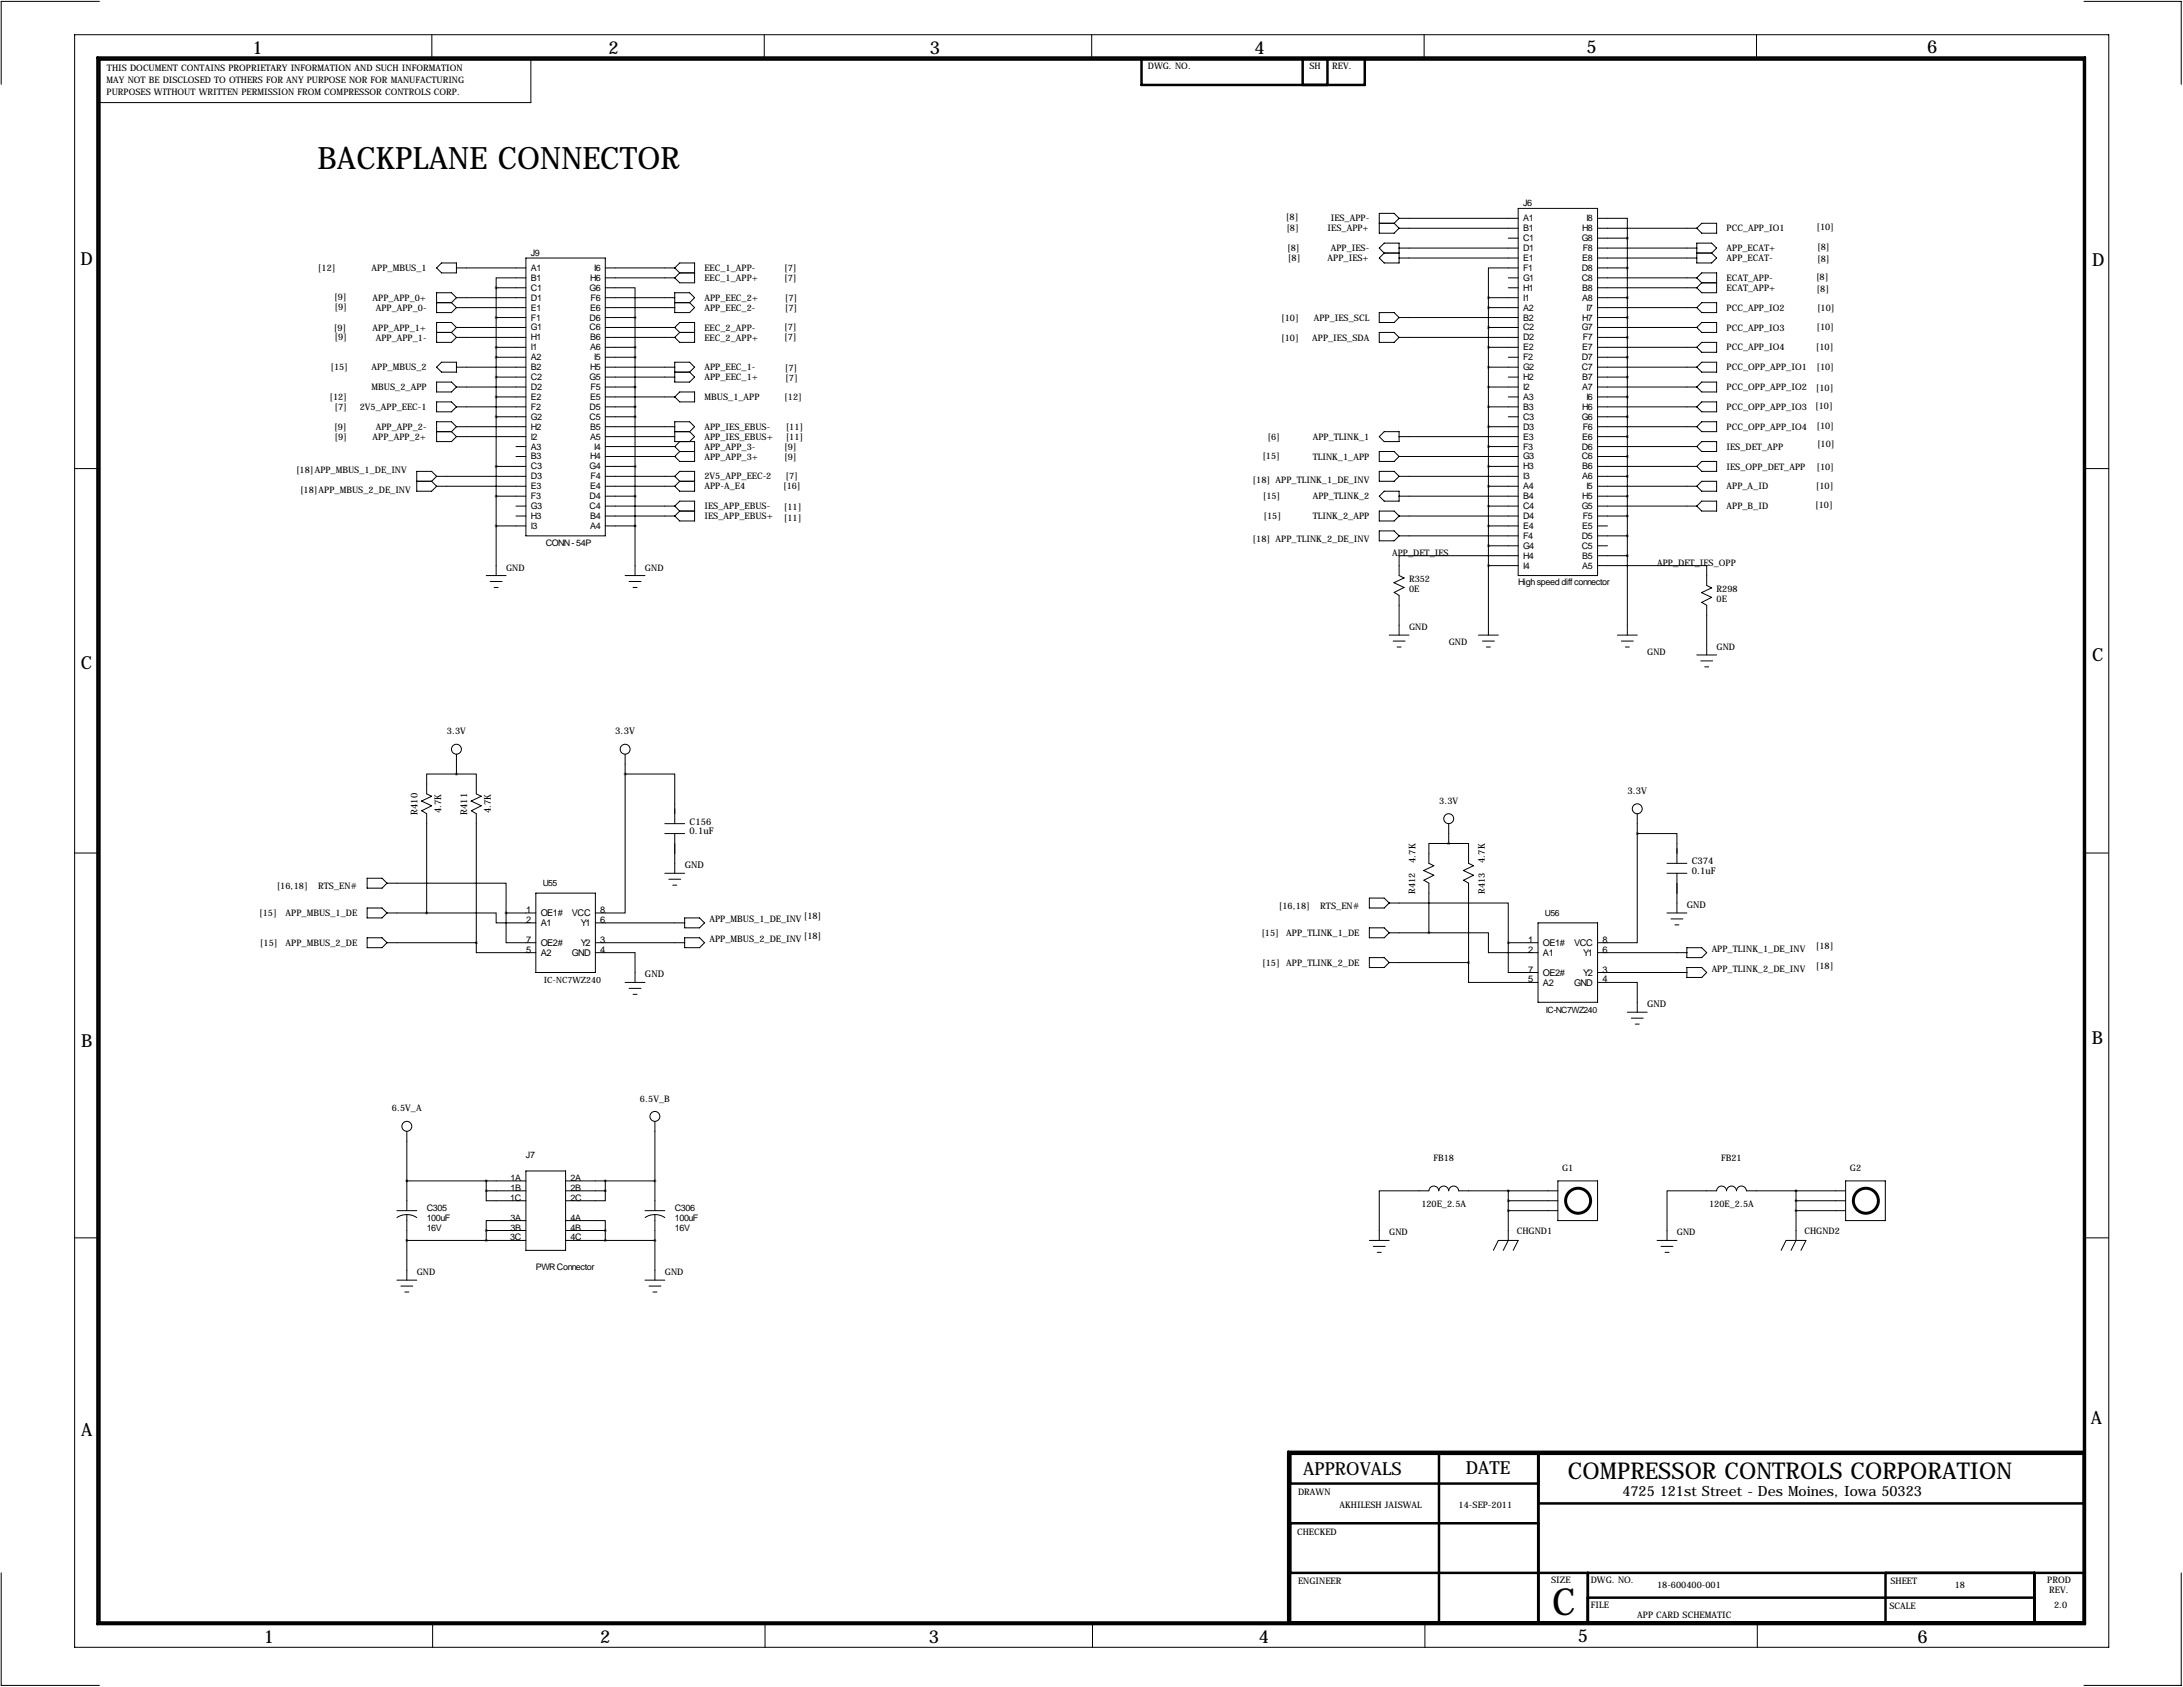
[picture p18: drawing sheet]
<svg xmlns="http://www.w3.org/2000/svg" width="559mm" height="432mm" viewBox="0 0 559 432" stroke-linecap="round" stroke-linejoin="round" font-family="sans-serif">
<defs><g id="words">
<text font-size="9.6" x="397.3" y="413.5">C</text>
<text font-size="7.9" x="81.3" y="43.2">BACKPLANE CONNECTOR</text>
<text font-size="5.9" x="401.4" y="378.6">COMPRESSOR CONTROLS CORPORATION</text>
<g font-size="4.6">
<text x="64.6" y="13.7">1</text>
<text x="155.8" y="13.7">2</text>
<text x="238" y="13.7">3</text>
<text x="321.1" y="13.7">4</text>
<text x="406.1" y="13.5">5</text>
<text x="493.3" y="13.5">6</text>
<text x="20.6" y="67.9">D</text>
<text x="535.6" y="68.1">D</text>
<text x="20.7" y="171.1">C</text>
<text x="535.5" y="169.2">C</text>
<text x="20.8" y="268.1">B</text>
<text x="535.4" y="267.2">B</text>
<text x="535.2" y="364.5">A</text>
<text x="20.8" y="367.5">A</text>
<text x="333.6" y="377.4">APPROVALS</text>
<text x="375.2" y="377.2">DATE</text>
<text x="67.5" y="420.6">1</text>
<text x="153.6" y="420.6">2</text>
<text x="237.8" y="420.6">3</text>
<text x="322.2" y="420.5">4</text>
<text x="403.9" y="420.4">5</text>
<text x="490.9" y="420.6">6</text>
</g>
<text font-size="3.6" x="415.3" y="383">4725 121st Street - Des Moines, Iowa 50323</text>
<g font-size="2.4">
<text x="157.5" y="188">3.3V</text>
<text x="416.6" y="203.2">3.3V</text>
<text x="106.9" y="208.5" transform="rotate(-90 106.9 208.5)">R410</text>
<text x="113" y="208.2" transform="rotate(-90 113 208.2)">4.7K</text>
<text x="119.6" y="208.5" transform="rotate(-90 119.6 208.5)">R411</text>
<text x="125.7" y="208.2" transform="rotate(-90 125.7 208.2)">4.7K</text>
<text x="176.5" y="211.1">C156</text>
<text x="176.5" y="213.5">0.1uF</text>
<text x="362.3" y="221" transform="rotate(-90 362.3 221)">4.7K</text>
<text x="380.1" y="221" transform="rotate(-90 380.1 221)">4.7K</text>
<text x="433.1" y="221.2">C374</text>
<text x="175.3" y="222.2">GND</text>
<text x="433.1" y="223.7">0.1uF</text>
<text x="134.7" y="233.7">1</text>
<text x="153.7" y="233.7">8</text>
<text x="431.8" y="232.4">GND</text>
<text x="134.7" y="236.2">2</text>
<text x="138.4" y="234.5">OE1#</text>
<text x="138.4" y="237">A1</text>
<text x="146.4" y="234.5">VCC</text>
<text x="148.7" y="237">Y1</text>
<text x="153.7" y="236.2">6</text>
<text x="134.7" y="241.3">7</text>
<text x="134.7" y="243.8">5</text>
<text x="138.4" y="242.1">OE2#</text>
<text x="138.4" y="244.6">A2</text>
<text x="146.4" y="244.6">GND</text>
<text x="148.7" y="242.1">Y2</text>
<text x="153.7" y="241.3">3</text>
<text x="153.7" y="243.8">4</text>
<text x="391.2" y="241.3">1</text>
<text x="391.2" y="243.8">2</text>
<text x="395" y="242.1">OE1#</text>
<text x="395" y="244.6">A1</text>
<text x="402.9" y="242.1">VCC</text>
<text x="405.2" y="244.6">Y1</text>
<text x="410.2" y="243.8">6</text>
<text x="410.2" y="241.3">8</text>
<text x="165.1" y="250.2">GND</text>
<text x="391.2" y="248.9">7</text>
<text x="391.2" y="251.5">5</text>
<text x="395" y="249.7">OE2#</text>
<text x="405.2" y="249.7">Y2</text>
<text x="410.2" y="248.9">3</text>
<text x="410.2" y="251.5">4</text>
<text x="395" y="252.3">A2</text>
<text x="402.9" y="252.3">GND</text>
<text x="421.6" y="257.8">GND</text>
</g>
<g font-size="2.3">
<text x="293.8" y="17.6">DWG. NO.</text>
<text x="335.2" y="17.7">SH</text>
<text x="341" y="17.7">REV.</text>
<text x="27.3" y="21.1">MAY NOT BE DISCLOSED TO OTHERS FOR ANY PURPOSE NOR FOR MANUFACTURING</text>
<text x="27.4" y="18.3">THIS DOCUMENT CONTAINS PROPRIETARY INFORMATION AND SUCH INFORMATION</text>
<text x="27.3" y="24.2">PURPOSES WITHOUT WRITTEN PERMISSION FROM COMPRESSOR CONTROLS CORP.</text>
<text x="389.9" y="52.8">J6</text>
<text x="329.2" y="56.3">[8]</text>
<text x="329.3" y="59">[8]</text>
<text x="339.8" y="59.2">IES_APP+</text>
<text x="340.6" y="56.7">IES_APP-</text>
<text x="389.9" y="56.6">A1</text>
<text x="389.9" y="59.2">B1</text>
<text x="405" y="59.2">H8</text>
<text x="406.1" y="56.6">I8</text>
<text x="442" y="59.2">PCC_APP_IO1</text>
<text x="465" y="59">[10]</text>
<text x="135.9" y="65.5">J9</text>
<text x="329.5" y="64.1">[8]</text>
<text x="340.6" y="64.3">APP_IES-</text>
<text x="389.9" y="61.7">C1</text>
<text x="389.9" y="64.3">D1</text>
<text x="404.9" y="61.7">G8</text>
<text x="405.2" y="64.3">F8</text>
<text x="442" y="64.3">APP_ECAT+</text>
<text x="465.2" y="64">[8]</text>
<text x="81.4" y="69.3">[12]</text>
<text x="95.1" y="69.4">APP_MBUS_1</text>
<text x="135.9" y="69.3">A1</text>
<text x="135.9" y="71.9">B1</text>
<text x="151" y="71.9">H6</text>
<text x="152.1" y="69.3">I6</text>
<text x="180.3" y="71.9">EEC_1_APP+</text>
<text x="180.3" y="69.4">EEC_1_APP-</text>
<text x="200.7" y="71.8">[7]</text>
<text x="200.7" y="69.3">[7]</text>
<text x="329.7" y="66.7">[8]</text>
<text x="339.8" y="66.8">APP_IES+</text>
<text x="389.9" y="66.8">E1</text>
<text x="389.9" y="69.3">F1</text>
<text x="389.9" y="71.9">G1</text>
<text x="404.9" y="69.3">D8</text>
<text x="404.9" y="71.9">C8</text>
<text x="405" y="66.8">E8</text>
<text x="442" y="66.8">APP_ECAT-</text>
<text x="442" y="71.9">ECAT_APP-</text>
<text x="464.9" y="71.6">[8]</text>
<text x="465.2" y="67">[8]</text>
<text x="85.5" y="76.7">[9]</text>
<text x="95.4" y="77">APP_APP_0+</text>
<text x="135.9" y="74.4">C1</text>
<text x="135.9" y="77">D1</text>
<text x="150.9" y="74.4">G6</text>
<text x="151.2" y="77">F6</text>
<text x="180.3" y="77">APP_EEC_2+</text>
<text x="200.9" y="76.9">[7]</text>
<text x="389.9" y="74.4">H1</text>
<text x="389.9" y="77">I1</text>
<text x="405" y="74.4">B8</text>
<text x="405" y="77">A8</text>
<text x="442" y="74.5">ECAT_APP+</text>
<text x="465" y="74.6">[8]</text>
<text x="85.6" y="79.4">[9]</text>
<text x="96.2" y="79.5">APP_APP_0-</text>
<text x="135.9" y="79.5">E1</text>
<text x="135.9" y="82">F1</text>
<text x="150.9" y="82">D6</text>
<text x="151" y="79.5">E6</text>
<text x="180.3" y="79.5">APP_EEC_2-</text>
<text x="200.9" y="79.5">[7]</text>
<text x="328" y="82.1">[10]</text>
<text x="336.3" y="82.1">APP_IES_SCL</text>
<text x="389.9" y="79.5">A2</text>
<text x="389.9" y="82">B2</text>
<text x="405" y="82">H7</text>
<text x="406.1" y="79.5">I7</text>
<text x="442" y="79.5">PCC_APP_IO2</text>
<text x="465.1" y="79.5">[10]</text>
<text x="85.4" y="84.6">[9]</text>
<text x="85.6" y="87.1">[9]</text>
<text x="95.4" y="84.6">APP_APP_1+</text>
<text x="96.2" y="87.2">APP_APP_1-</text>
<text x="135.9" y="84.6">G1</text>
<text x="135.9" y="87.1">H1</text>
<text x="135.9" y="89.7">I1</text>
<text x="150.9" y="84.6">C6</text>
<text x="151" y="87.1">B6</text>
<text x="151" y="89.7">A6</text>
<text x="180.3" y="84.6">EEC_2_APP-</text>
<text x="180.3" y="87.2">EEC_2_APP+</text>
<text x="200.7" y="84.5">[7]</text>
<text x="200.7" y="87.1">[7]</text>
<text x="328" y="87.2">[10]</text>
<text x="335.9" y="87.2">APP_IES_SDA</text>
<text x="389.9" y="84.6">C2</text>
<text x="389.9" y="87.1">D2</text>
<text x="389.9" y="89.7">E2</text>
<text x="404.9" y="84.6">G7</text>
<text x="405" y="89.7">E7</text>
<text x="405.2" y="87.1">F7</text>
<text x="442" y="89.7">PCC_APP_IO4</text>
<text x="442" y="84.6">PCC_APP_IO3</text>
<text x="464.8" y="89.6">[10]</text>
<text x="465" y="84.4">[10]</text>
<text x="84.6" y="94.6">[15]</text>
<text x="95.1" y="94.8">APP_MBUS_2</text>
<text x="135.9" y="92.2">A2</text>
<text x="135.9" y="94.7">B2</text>
<text x="151" y="94.7">H5</text>
<text x="152.1" y="92.2">I5</text>
<text x="180.3" y="94.8">APP_EEC_1-</text>
<text x="200.9" y="95">[7]</text>
<text x="389.9" y="92.2">F2</text>
<text x="389.9" y="94.7">G2</text>
<text x="404.9" y="92.2">D7</text>
<text x="404.9" y="94.7">C7</text>
<text x="442" y="94.8">PCC_OPP_APP_IO1</text>
<text x="465" y="94.8">[10]</text>
<text x="95.1" y="99.9">MBUS_2_APP</text>
<text x="135.9" y="97.3">C2</text>
<text x="135.9" y="99.8">D2</text>
<text x="150.9" y="97.3">G5</text>
<text x="151.2" y="99.8">F5</text>
<text x="180.3" y="97.3">APP_EEC_1+</text>
<text x="201" y="97.4">[7]</text>
<text x="389.9" y="97.3">H2</text>
<text x="389.9" y="99.8">I2</text>
<text x="405" y="97.3">B7</text>
<text x="405" y="99.8">A7</text>
<text x="442" y="99.9">PCC_OPP_APP_IO2</text>
<text x="464.8" y="100.1">[10]</text>
<text x="84.3" y="102.3">[12]</text>
<text x="85.6" y="105">[7]</text>
<text x="92.1" y="104.9">2V5_APP_EEC-1</text>
<text x="135.9" y="102.4">E2</text>
<text x="135.9" y="104.9">F2</text>
<text x="135.9" y="107.4">G2</text>
<text x="150.9" y="104.9">D5</text>
<text x="150.9" y="107.4">C5</text>
<text x="151" y="102.4">E5</text>
<text x="180.3" y="102.4">MBUS_1_APP</text>
<text x="200.8" y="102.5">[12]</text>
<text x="389.9" y="102.4">A3</text>
<text x="389.9" y="104.9">B3</text>
<text x="389.9" y="107.4">C3</text>
<text x="404.9" y="107.4">G6</text>
<text x="405" y="104.9">H6</text>
<text x="406.1" y="102.4">I6</text>
<text x="442" y="104.9">PCC_OPP_APP_IO3</text>
<text x="464.7" y="104.8">[10]</text>
<text x="85.5" y="110">[9]</text>
<text x="85.6" y="112.6">[9]</text>
<text x="95.4" y="112.6">APP_APP_2+</text>
<text x="96.2" y="110">APP_APP_2-</text>
<text x="135.9" y="110">H2</text>
<text x="135.9" y="112.5">I2</text>
<text x="151" y="110">B5</text>
<text x="151" y="112.5">A5</text>
<text x="180.3" y="112.6">APP_IES_EBUS+</text>
<text x="180.3" y="110">APP_IES_EBUS-</text>
<text x="201.1" y="112.5">[11]</text>
<text x="201.1" y="110">[11]</text>
<text x="324.5" y="112.6">[6]</text>
<text x="336" y="112.6">APP_TLINK_1</text>
<text x="389.9" y="110">D3</text>
<text x="389.9" y="112.5">E3</text>
<text x="405" y="112.5">E6</text>
<text x="405.2" y="110">F6</text>
<text x="442" y="110">PCC_OPP_APP_IO4</text>
<text x="465" y="109.9">[10]</text>
<text x="135.9" y="115.1">A3</text>
<text x="135.9" y="117.6">B3</text>
<text x="151" y="117.6">H4</text>
<text x="152.1" y="115.1">I4</text>
<text x="180.3" y="117.6">APP_APP_3+</text>
<text x="180.3" y="115.1">APP_APP_3-</text>
<text x="200.7" y="117.6">[9]</text>
<text x="200.7" y="115.1">[9]</text>
<text x="323.1" y="117.4">[15]</text>
<text x="336" y="117.6">TLINK_1_APP</text>
<text x="389.9" y="115.1">F3</text>
<text x="389.9" y="117.6">G3</text>
<text x="404.9" y="117.6">C6</text>
<text x="404.9" y="115.1">D6</text>
<text x="442" y="115.1">IES_DET_APP</text>
<text x="465.1" y="114.4">[10]</text>
<text x="75.8" y="121">[18]APP_MBUS_1_DE_INV</text>
<text x="135.9" y="120.1">C3</text>
<text x="135.9" y="122.7">D3</text>
<text x="135.9" y="125.2">E3</text>
<text x="150.9" y="120.1">G4</text>
<text x="151" y="125.2">E4</text>
<text x="151.2" y="122.7">F4</text>
<text x="180.3" y="125.3">APP-A_E4</text>
<text x="180.3" y="122.7">2V5_APP_EEC-2</text>
<text x="200.4" y="125.2">[16]</text>
<text x="201.1" y="122.6">[7]</text>
<text x="320.6" y="123.5">[18] APP_TLINK_1_DE_INV</text>
<text x="389.9" y="120.1">H3</text>
<text x="389.9" y="122.7">I3</text>
<text x="389.9" y="125.2">A4</text>
<text x="405" y="122.7">A6</text>
<text x="405" y="120.1">B6</text>
<text x="406.1" y="125.2">I5</text>
<text x="442" y="120.2">IES_OPP_DET_APP</text>
<text x="442" y="125.3">APP_A_ID</text>
<text x="464.8" y="125.2">[10]</text>
<text x="465" y="120.3">[10]</text>
<text x="76.8" y="126.1">[18]APP_MBUS_2_DE_INV</text>
<text x="135.9" y="127.8">F3</text>
<text x="135.9" y="130.3">G3</text>
<text x="150.9" y="130.3">C4</text>
<text x="150.9" y="127.8">D4</text>
<text x="180.3" y="130.3">IES_APP_EBUS-</text>
<text x="200.7" y="130.4">[11]</text>
<text x="323.2" y="127.7">[15]</text>
<text x="336" y="127.8">APP_TLINK_2</text>
<text x="389.9" y="127.8">B4</text>
<text x="389.9" y="130.3">C4</text>
<text x="404.9" y="130.3">G5</text>
<text x="405" y="127.8">H5</text>
<text x="442" y="130.3">APP_B_ID</text>
<text x="464.7" y="130.1">[10]</text>
<text x="135.9" y="132.8">H3</text>
<text x="135.9" y="135.4">I3</text>
<text x="151" y="135.4">A4</text>
<text x="151" y="132.8">B4</text>
<text x="180.3" y="132.9">IES_APP_EBUS+</text>
<text x="200.7" y="133.4">[11]</text>
<text x="323.4" y="132.9">[15]</text>
<text x="336" y="132.9">TLINK_2_APP</text>
<text x="389.9" y="132.8">D4</text>
<text x="389.9" y="135.4">E4</text>
<text x="389.9" y="137.9">F4</text>
<text x="404.9" y="137.9">D5</text>
<text x="405" y="135.4">E5</text>
<text x="405.2" y="132.8">F5</text>
<text x="139.7" y="139.7">CONN - 54P</text>
<text x="320.6" y="138.8">[18] APP_TLINK_2_DE_INV</text>
<text x="356.3" y="142.2">APP_DET_IES</text>
<text x="389.9" y="140.5">G4</text>
<text x="389.9" y="143">H4</text>
<text x="404.9" y="140.5">C5</text>
<text x="405" y="143">B5</text>
<text x="129.5" y="146.1">GND</text>
<text x="165.1" y="146.1">GND</text>
<text x="360.7" y="148.9">R352</text>
<text x="388.6" y="149.9">High speed diff connector</text>
<text x="389.9" y="145.5">I4</text>
<text x="405" y="145.5">A5</text>
<text x="424.2" y="144.8">APP_DET_IES_OPP</text>
<text x="360.7" y="151.5">0E</text>
<text x="439.4" y="151.5">R298</text>
<text x="439.4" y="154">0E</text>
<text x="360.7" y="161.3">GND</text>
<text x="370.8" y="165.1">GND</text>
<text x="421.6" y="167.6">GND</text>
<text x="439.4" y="166.4">GND</text>
<text x="114.4" y="188">3.3V</text>
<text x="368.4" y="205.7">3.3V</text>
<text x="70.8" y="227.7">[16,18]</text>
<text x="81.4" y="227.7">RTS_EN#</text>
<text x="327.4" y="232.8">[16,18]</text>
<text x="338" y="232.8">RTS_EN#</text>
<text x="362.3" y="228.8" transform="rotate(-90 362.3 228.8)">R412</text>
<text x="380.1" y="228.8" transform="rotate(-90 380.1 228.8)">R413</text>
<text x="66.3" y="234.5">[15]</text>
<text x="73.1" y="234.5">APP_MBUS_1_DE</text>
<text x="181.6" y="236">APP_MBUS_1_DE_INV</text>
<text x="205.7" y="235.3">[18]</text>
<text x="322.9" y="239.6">[15]</text>
<text x="329.3" y="239.6">APP_TLINK_1_DE</text>
<text x="66.5" y="242.2">[15]</text>
<text x="73.1" y="242.1">APP_MBUS_2_DE</text>
<text x="181.6" y="241">APP_MBUS_2_DE_INV</text>
<text x="205.7" y="240.4">[18]</text>
<text x="438.1" y="243.6">APP_TLINK_1_DE_INV</text>
<text x="464.8" y="242.9">[18]</text>
<text x="323.1" y="247.2">[15]</text>
<text x="329.3" y="247.2">APP_TLINK_2_DE</text>
<text x="438.1" y="248.7">APP_TLINK_2_DE_INV</text>
<text x="464.8" y="248">[18]</text>
<text x="163.8" y="281.9">6.5V_B</text>
<text x="100.3" y="284.5">6.5V_A</text>
<text x="134.6" y="296.4">J7</text>
<text x="366.9" y="297.2">FB18</text>
<text x="399.9" y="299.7">G1</text>
<text x="440.6" y="297.2">FB21</text>
<text x="473.5" y="299.7">G2</text>
<text x="130.7" y="302.3">1A</text>
<text x="130.7" y="304.8">1B</text>
<text x="146" y="302.3">2A</text>
<text x="146" y="304.8">2B</text>
<text x="109.2" y="309.9">C305</text>
<text x="130.6" y="307.3">1C</text>
<text x="146" y="307.3">2C</text>
<text x="172.7" y="309.9">C306</text>
<text x="363.8" y="309">120E_2.5A</text>
<text x="437.5" y="309">120E_2.5A</text>
<text x="109.2" y="312.4">100uF</text>
<text x="109.2" y="315">16V</text>
<text x="130.6" y="317.5">3C</text>
<text x="130.7" y="315">3B</text>
<text x="130.7" y="312.4">3A</text>
<text x="146" y="312.4">4A</text>
<text x="146" y="315">4B</text>
<text x="146" y="317.5">4C</text>
<text x="172.7" y="312.4">100uF</text>
<text x="172.7" y="315">16V</text>
<text x="355.6" y="316.2">GND</text>
<text x="388.2" y="316">CHGND1</text>
<text x="429.3" y="316.2">GND</text>
<text x="461.9" y="316">CHGND2</text>
<text x="106.7" y="326.4">GND</text>
<text x="137.2" y="325.1">PWR Connector</text>
<text x="170.2" y="326.4">GND</text>
<text x="332.3" y="382.8">DRAWN</text>
<text x="342.9" y="386.1">AKHILESH JAISWAL</text>
<text x="373.4" y="386.1">14-SEP-2011</text>
<text x="332" y="392.9">CHECKED</text>
<text x="332.3" y="405.4">ENGINEER</text>
<text x="397.1" y="405.1">SIZE</text>
<text x="407.2" y="405.1">DWG. NO.</text>
<text x="424.2" y="406.4">18-600400-001</text>
<text x="483.9" y="405.4">SHEET</text>
<text x="500.4" y="406.4">18</text>
<text x="524.1" y="405.1">PROD</text>
<text x="524.6" y="407.7">REV.</text>
<text x="407.2" y="411.5">FILE</text>
<text x="483.7" y="411.7">SCALE</text>
<text x="525.8" y="411.5">2.0</text>
<text x="419.1" y="414">APP CARD SCHEMATIC</text>
</g>
<g font-size="2.2">
<text x="138.9" y="226.8">U55</text>
<text x="395.5" y="234.4">U56</text>
<text x="139.2" y="251.7">IC-NC7WZ240</text>
<text x="395.7" y="259.3">IC-NC7WZ240</text>
</g>
</g></defs>
<g fill="none" stroke="#000" stroke-width=".26">
<path d="M19.1 8.9h520.7v412.7h-520.7zM25.5 .4h-25.2v21.2M110.5 8.9v6.3M143.1 15.2h-7.2v11.1h-110.9M195.6 8.9v6.3M279.5 8.9v6.3M364.5 8.9v6.3M449.6 8.9v6.3M533.5 .4h24.8v21.2M353.1 57.1h3.8M356.9 57.1l1.2 1.3M358.1 55.9h30.5"/>
<path d="M358.1 58.4h30.5M358.1 55.9l-1.2-1.3h-3.8v5.1h3.8l1.2-1.3M358.1 55.9l-1.2 1.2M388.6 53.3h20.3v94h-20.3zM408.9 55.9h7.7v5.1M408.9 58.4h25.4M434.3 58.4l1.3-1.3h3.8v2.6h-3.8zM111.8 68.6l1.2-1.3h3.8v2.5h-3.8zM111.8 77.5h3.8M115.6 77.5l1.2 1.2M116.8 68.6h17.8M116.8 76.2h17.8"/>
<path d="M116.8 78.7h17.8M116.8 76.2l-1.2-1.3h-3.8v5.1h3.8l1.2-1.3M116.8 76.2l-1.2 1.3M127 73.7h7.6M127 73.7v73.6M134.6 71.1h-7.6v2.6M134.6 66h20.3v71.2h-20.3zM154.9 73.7h7.7v7.6M154.9 68.6h17.8M154.9 71.1h17.8M154.9 76.2h17.8M154.9 78.7h17.8"/>
<path d="M172.7 74.9h3.8l1.3 1.3-1.3 1.3 1.3 1.2-1.3 1.3h-3.8zM172.7 68.6l1.3-1.3h3.8v5.1h-3.8l-1.3-1.3M172.7 77.5h3.8M172.7 68.6l1.3 1.2M174 69.8h3.8M174 69.8l-1.3 1.3M353.1 63.5l1.2-1.3h3.8v5.1h-3.8l-1.2-1.3 1.2-1.2zM354.3 64.8h3.8M358.1 66h30.5M358.1 63.5h30.5M381 76.2h7.6M381 78.7h7.6"/>
<path d="M381 76.2v86.4M386.1 71.1h2.5M386.1 73.7h2.5M386.1 61h2.5M388.6 68.6h-7.6v7.6M408.9 66h25.4M408.9 68.6h7.7M408.9 71.1h25.4M408.9 73.7h25.4M408.9 76.2h7.7M408.9 78.7h25.4M408.9 61h7.7"/>
<path d="M408.9 63.5h25.4M416.6 61v101.6M434.3 62.2h3.8l1.3 1.3-1.3 1.3 1.3 1.2-1.3 1.3h-3.8zM434.3 71.1l1.3-1.3h3.8v5.1h-3.8l-1.3-1.2M434.3 78.7l1.3-1.2h3.8v2.5h-3.8zM434.3 64.8h3.8M434.3 71.1l1.3 1.3M435.6 72.4h3.8M435.6 72.4l-1.3 1.3M111.8 97.8h3.8l1.2 1.3-1.2 1.2h-3.8zM111.8 85.1h3.8M113 92.7h3.8v2.5h-3.8l-1.2-1.2z"/>
<path d="M115.6 85.1l1.2 1.3M116.8 83.8h17.8M116.8 86.4h17.8M116.8 94h17.8M116.8 99.1h17.8M116.8 83.8l-1.2-1.2h-3.8v5h3.8l1.2-1.2M116.8 83.8l-1.2 1.3M127 81.3h7.6M127 88.9h7.6M127 91.4h7.6M127 96.5h7.6M154.9 81.3h7.7"/>
<path d="M154.9 83.8h17.8M154.9 86.4h17.8M154.9 88.9h7.7M154.9 91.4h7.7M154.9 94h17.8M154.9 96.5h17.8M154.9 99.1h7.7M162.6 81.3v66M172.7 92.7h3.8l1.3 1.3-1.3 1.2 1.3 1.3-1.3 1.3h-3.8zM172.7 83.8l1.3-1.2h3.8v5h-3.8l-1.3-1.2M172.7 95.2h3.8M172.7 83.8l1.3 1.3"/>
<path d="M174 85.1h3.8M174 85.1l-1.3 1.3M353.1 80h3.8l1.2 1.3-1.2 1.3h-3.8zM353.1 85.1h3.8l1.2 1.3-1.2 1.2h-3.8zM358.1 81.3h30.5M358.1 86.4h30.5M381 83.8h7.6M381 88.9h7.6M381 94h7.6M381 99.1h7.6M386.1 91.4h2.5M386.1 96.5h2.5"/>
<path d="M408.9 81.3h7.7M408.9 83.8h25.4M408.9 86.4h7.7M408.9 88.9h25.4M408.9 91.4h7.7M408.9 94h25.4M408.9 96.5h7.7M408.9 99.1h25.4M434.3 99.1l1.3-1.3h3.8v2.5h-3.8zM434.3 83.8l1.3-1.2h3.8v2.5h-3.8zM434.3 88.9l1.3-1.3h3.8v2.6h-3.8zM434.3 94l1.3-1.3h3.8v2.5h-3.8z"/>
<path d="M19.2 119.9h6.4M111.8 102.9h3.8l1.2 1.2-1.2 1.3h-3.8zM111.8 110.5h3.8M115.6 110.5l1.2 1.3M116.8 104.1h17.8M116.8 109.2h17.8M116.8 111.8h17.8M116.8 109.2l-1.2-1.3h-3.8v5.1h3.8l1.2-1.2M116.8 109.2l-1.2 1.3M127 101.6h7.6M127 106.7h7.6M127 119.4h7.6"/>
<path d="M132.1 114.3h2.5M132.1 116.8h2.5M154.9 101.6h17.8M154.9 104.1h7.7M154.9 106.7h7.7M154.9 109.2h17.8M154.9 111.8h17.8M154.9 114.3h17.8M154.9 116.8h17.8M154.9 119.4h7.7M172.7 101.6l1.3-1.3h3.8v2.6h-3.8zM172.7 110.5h3.8"/>
<path d="M172.7 114.3l1.3 1.3M174 115.6h3.8M174 115.6l-1.3 1.2M174 113l-1.3 1.3M176.5 110.5l1.3-1.3-1.3-1.3h-3.8v5.1h5.1v5.1h-3.8l-1.3-1.3M176.5 110.5l1.3 1.3-1.3 1.2M353.1 111.8l1.2-1.3h3.8v2.5h-3.8zM353.1 115.6h3.8l1.2 1.2-1.2 1.3h-3.8zM358.1 111.8h30.5M358.1 116.8h30.5M381 104.1h7.6M381 109.2h7.6"/>
<path d="M381 114.3h7.6M381 119.4h7.6M386.1 101.6h2.5M386.1 106.7h2.5M408.9 101.6h7.7M408.9 104.1h25.4M408.9 106.7h7.7M408.9 109.2h25.4M408.9 111.8h7.7M408.9 114.3h25.4M408.9 116.8h7.7M408.9 119.4h25.4"/>
<path d="M434.3 104.1l1.3-1.2h3.8v2.5h-3.8zM434.3 109.2l1.3-1.3h3.8v2.6h-3.8zM434.3 114.3l1.3-1.3h3.8v2.6h-3.8zM434.3 119.4l1.3-1.3h3.8v2.5h-3.8zM533.4 119.9h6.4M106.7 123.2h3.8M110.5 123.2l1.3 1.3M111.8 121.9h22.8M111.8 124.5h22.8M111.8 121.9l-1.3-1.3h-3.8v5.1h3.8l1.3-1.2M111.8 121.9l-1.3 1.3M127 127h7.6"/>
<path d="M127 134.6h7.6M132.1 129.5h2.5M132.1 132.1h2.5M154.9 121.9h17.8M154.9 124.5h17.8M154.9 127h7.7M154.9 129.5h17.8M154.9 132.1h17.8M154.9 134.6h7.7M172.7 121.9l1.3-1.3h3.8v5.1h-3.8l-1.3-1.2M172.7 129.5l1.3-1.2h3.8v5h-3.8l-1.3-1.2M172.7 121.9l1.3 1.3"/>
<path d="M172.7 129.5l1.3 1.3M174 123.2h3.8M174 123.2l-1.3 1.3M174 130.8h3.8M174 130.8l-1.3 1.3M353.1 127l1.2-1.3h3.8v2.6h-3.8zM353.1 120.6h3.8l1.2 1.3-1.2 1.3h-3.8zM353.1 130.8h3.8l1.2 1.3-1.2 1.2h-3.8zM353.1 135.9h3.8l1.2 1.3-1.2 1.2h-3.8zM358.1 137.2h30.5M358.1 121.9h30.5M358.1 127h30.5"/>
<path d="M358.1 132.1h30.5M381 124.5h7.6M381 129.5h7.6M381 134.6h7.6M381 139.7h7.6M408.9 137.2h7.7M408.9 121.9h7.7M408.9 124.5h25.4M408.9 127h7.7M408.9 129.5h25.4M408.9 132.1h7.7M408.9 134.6h2.6"/>
<path d="M408.9 139.7h2.6M434.3 124.5l1.3-1.3h3.8v2.5h-3.8zM434.3 129.5l1.3-1.2h3.8v2.5h-3.8zM124.5 147.3h5M125.5 148.8h3M126.5 150.4h1M160 147.3h5.1M161 148.8h3.1M162.1 150.4h1M381 144.8h7.6M388.6 142.2h-30.5v5.1l1.3 .6-2.6 1.2 2.6 1.3-2.5 1.2 1.2 .8v10.2M408.9 144.8h28v5.1l1.2 .6-2.5 1.2 2.5 1.2-2.5 1.3 1.3 .7v12.7"/>
<path d="M408.9 142.2h7.7M355.6 162.6h5.1M356.6 164.1h3.1M357.6 165.6h1M378.5 162.6h5M379.5 164.1h3M380.5 165.6h1M414 162.6h5.1M415 164.1h3.1M416.1 165.6h1M434.3 167.6h5.1M435.4 169.2h3"/>
<path d="M436.4 170.7h1M116.8 198.1h-7.6v5.1l1.3 .6-2.6 1.2 2.6 1.2-2.6 1.3 1.3 .8v25.4M116.8 198.1h5.1v5.1l1.3 .6-2.6 1.2 2.6 1.2-2.6 1.3 1.3 .8v33M116.8 193v5.1M160 198.1v35.6h-7.6M160 198.1h12.7v12.7M160 193v5.1M19 218.3h6.5M170.2 210.8h5.1M170.2 213.4h5.1M172.7 213.4v10.1M370.8 215.9h-5v5.1l1.2 .6-2.6 1.2 2.6 1.2-2.5 1.3 1.3 .8v12.7"/>
<path d="M370.8 215.9h5.1v5.1l1.3 .6-2.6 1.2 2.6 1.2-2.6 1.3 1.3 .8v20.3M370.8 210.8v5.1M419.1 213.4h10.2v7.6M419.1 213.4v27.9h-10.2M419.1 208.3v5.1M533.3 218.3h6.4M94 232.4h3.8l1.3 1.3-1.3 1.2h-3.8zM94 224.8h3.8l1.3 1.3-1.3 1.2h-3.8zM99.1 226.1h30.4v7.6M99.1 233.7h10.1M109.2 233.7h17.8v2.5h10.2M129.5 233.7v7.6h7.7"/>
<path d="M129.5 233.7h7.7M137.2 228.6h15.2v20.3h-15.2zM152.4 236.2h22.9M170.2 223.5h5.1M171.2 225h3M172.2 226.6h1M175.3 234.9h3.8l1.2 1.3-1.2 1.3h-3.8zM350.5 229.9h3.8l1.3 1.2-1.3 1.3h-3.8zM350.5 237.5h3.8l1.3 1.3-1.3 1.2h-3.8zM355.6 231.1h30.5v10.2M355.6 238.8h10.2M365.8 238.8h15.2v5h12.7"/>
<path d="M393.7 236.2h15.2v20.3h-15.2zM426.7 233.7h5.1M426.7 221h5.1M426.7 223.5h5.1M427.7 235.2h3.1M428.8 236.7h1M429.3 223.5v10.2M94 240h3.8l1.3 1.3-1.3 1.3h-3.8zM99.1 241.3h22.8M121.9 241.3v2.5h15.3M152.4 243.8h10.2v7.7M152.4 241.3h22.9"/>
<path d="M160 251.5h5.1M161 253h3.1M162.1 254.5h1M175.3 240h3.8l1.2 1.3-1.2 1.3h-3.8zM350.5 245.1h3.8l1.3 1.3-1.3 1.2h-3.8zM355.6 246.4h20.3M375.9 246.4v5.1h17.8M386.1 241.3v7.6h7.6M386.1 241.3h7.6M408.9 251.5h10.2v7.6M408.9 248.9h22.9M408.9 243.8h22.9"/>
<path d="M416.6 259.1h5M431.8 242.6h3.8l1.3 1.2-1.3 1.3h-3.8zM431.8 247.6h3.8l1.3 1.3-1.3 1.3h-3.8zM417.6 260.6h3M418.6 262.1h1M104.1 289.6v20.3M134.6 299.7h10.2v20.3h-10.2zM167.6 287v22.9M19 316.8h6.5M101.6 309.9h5.1M104.1 310.9l-1 .1-1.5 .6M104.1 302.3h30.5"/>
<path d="M104.1 317.5h30.5M104.1 310.9v16.8M104.1 310.9l1.1 .1 1.5 .7M124.5 304.8v2.5h10.1M124.5 304.8h10.1M124.5 315h10.1M124.5 302.3v2.5M124.5 315v2.5M134.6 312.4h-10.1v2.6M144.8 312.4h10.1v2.6M144.8 302.3h22.8M144.8 304.8h10.1"/>
<path d="M144.8 317.5h22.8M144.8 315h10.1M154.9 304.8v2.5h-10.1M154.9 302.3v2.5M154.9 315v2.5M165.1 309.9h5.1M167.6 310.9l-1 .1-1.5 .6M167.6 310.9v16.8M167.6 310.9l1.1 .1 1.5 .7M350.5 317.5h5.1M351.5 319h3.1M365.8 304.8h-12.7v12.7"/>
<path d="M365.8 304.8a1.27 1.27 0 0 1 1.2-1.2 1.27 1.27 0 0 1 1.3 1.2 1.27 1.27 0 0 1 1.3-1.2 1.27 1.27 0 0 1 1.2 1.2 1.27 1.27 0 0 1 1.3-1.2 1.27 1.27 0 0 1 1.3 1.2h25.4M386.1 307.3h12.7M386.1 309.9h12.7M386.1 304.8v12.7l-1.3 2.5M398.8 302.3h10.1v10.1h-10.1zM424.2 317.5h5.1M425.2 319h3M459.7 307.3h12.7M459.7 309.9h12.7M459.7 304.8v12.7l-1.2 2.5M472.4 304.8h-25.4a1.27 1.27 0 0 0-1.2-1.2 1.27 1.27 0 0 0-1.3 1.2 1.27 1.27 0 0 0-1.3-1.2 1.27 1.27 0 0 0-1.2 1.2 1.27 1.27 0 0 0-1.3-1.2 1.27 1.27 0 0 0-1.3 1.2h-12.7v12.7M472.4 302.3h10.2v10.1h-10.2z"/>
<path d="M533.3 316.8h6.4M101.6 327.7h5.1M102.6 329.2h3.1M103.6 330.7h1M165.1 327.7h5.1M166.1 329.2h3.1M167.1 330.7h1M352.6 320.5h1M382.3 320l1.2-2.5h5.1l-1.3 2.5M426.2 320.5h1M455.9 320l1.3-2.5h5.1l-1.3 2.5M.3 402.6v28.8h25.2"/>
<path d="M110.7 415.3v6.3M195.8 415.3v6.3M279.7 415.3v6.3M364.7 415.3v6.3M449.8 415.3v6.3M558.3 402.6v28.8h-24.8"/>
<circle cx="116.8" cy="191.8" r="1.27"/>
<circle cx="160" cy="191.8" r="1.27"/>
<circle cx="370.8" cy="209.5" r="1.27"/>
<circle cx="419.1" cy="207" r="1.27"/>
<circle cx="104.1" cy="288.3" r="1.27"/>
<circle cx="167.6" cy="285.7" r="1.27"/>
</g>
<g fill="none" stroke="#000" stroke-width=".63">
<path d="M24.9 14.7h508.8v401h-508.8zM25.5 15.2h508v400.1h-508zM292.2 15h57.2v6.7h-57.2zM333.5 21.7v-6.7h6.3v6.7M330.3 379.7h63.5M368.4 372.1v43.2M393.8 372.1v43.2M533.5 372.1h-203.2v43.2M533.5 371.6h-203.8v43.7M330.3 389.9h63.5M393.8 384.8h139.7M330.3 402.6h203.2"/>
<path d="M406.5 402.6v12.7M406.5 408.9h114.3M482.7 402.6v12.7M520.8 402.6v12.7"/>
</g>
<g fill="none" stroke="#000" stroke-width=".76">
<circle cx="404" cy="307.3" r="3.2"/>
<circle cx="477.6" cy="307.3" r="3.2"/>
</g>
<path d="M162.5 119.4a.05 .05 0 0 0 .1 0 .05 .05 0 0 0-.1 0zM162.5 99.1a.05 .05 0 0 0 .1 0 .05 .05 0 0 0-.1 0zM162.5 88.9a.05 .05 0 0 0 .1 0 .05 .05 0 0 0-.1 0zM162.5 91.4a.05 .05 0 0 0 .1 0 .05 .05 0 0 0-.1 0zM162.5 106.7a.05 .05 0 0 0 .1 0 .05 .05 0 0 0-.1 0zM162.5 134.6a.05 .05 0 0 0 .1 0 .05 .05 0 0 0-.1 0zM162.5 81.3a.05 .05 0 0 0 .1 0 .05 .05 0 0 0-.1 0zM162.5 127a.05 .05 0 0 0 .1 0 .05 .05 0 0 0-.1 0zM104.1 302.3a.05 .05 0 0 0 .1 0 .05 .05 0 0 0-.1 0zM167.6 302.3a.05 .05 0 0 0 .1 0 .05 .05 0 0 0-.1 0zM167.6 317.5a.05 .05 0 0 0 .1 0 .05 .05 0 0 0-.1 0zM104.1 317.5a.05 .05 0 0 0 .1 0 .05 .05 0 0 0-.1 0zM124.4 302.3a.05 .05 0 0 0 .1 0 .05 .05 0 0 0-.1 0zM124.4 304.8a.05 .05 0 0 0 .1 0 .05 .05 0 0 0-.1 0zM124.4 317.5a.05 .05 0 0 0 .1 0 .05 .05 0 0 0-.1 0zM124.4 315a.05 .05 0 0 0 .1 0 .05 .05 0 0 0-.1 0zM154.9 317.5a.05 .05 0 0 0 .1 0 .05 .05 0 0 0-.1 0zM154.9 315a.05 .05 0 0 0 .1 0 .05 .05 0 0 0-.1 0zM154.9 302.3a.05 .05 0 0 0 .1 0 .05 .05 0 0 0-.1 0zM154.9 304.8a.05 .05 0 0 0 .1 0 .05 .05 0 0 0-.1 0zM416.5 121.9a.05 .05 0 0 0 .1 0 .05 .05 0 0 0-.1 0zM416.5 111.8a.05 .05 0 0 0 .1 0 .05 .05 0 0 0-.1 0zM416.5 106.7a.05 .05 0 0 0 .1 0 .05 .05 0 0 0-.1 0zM416.5 96.5a.05 .05 0 0 0 .1 0 .05 .05 0 0 0-.1 0zM416.5 91.4a.05 .05 0 0 0 .1 0 .05 .05 0 0 0-.1 0zM416.5 86.4a.05 .05 0 0 0 .1 0 .05 .05 0 0 0-.1 0zM416.5 81.3a.05 .05 0 0 0 .1 0 .05 .05 0 0 0-.1 0zM416.5 76.2a.05 .05 0 0 0 .1 0 .05 .05 0 0 0-.1 0zM416.5 61a.05 .05 0 0 0 .1 0 .05 .05 0 0 0-.1 0zM416.5 116.8a.05 .05 0 0 0 .1 0 .05 .05 0 0 0-.1 0zM416.5 142.2a.05 .05 0 0 0 .1 0 .05 .05 0 0 0-.1 0zM416.5 137.2a.05 .05 0 0 0 .1 0 .05 .05 0 0 0-.1 0zM416.5 132.1a.05 .05 0 0 0 .1 0 .05 .05 0 0 0-.1 0zM416.5 127a.05 .05 0 0 0 .1 0 .05 .05 0 0 0-.1 0zM162.5 104.1a.05 .05 0 0 0 .1 0 .05 .05 0 0 0-.1 0zM416.5 68.6a.05 .05 0 0 0 .1 0 .05 .05 0 0 0-.1 0zM416.5 101.6a.05 .05 0 0 0 .1 0 .05 .05 0 0 0-.1 0zM459.7 307.3a.05 .05 0 0 0 .1 0 .05 .05 0 0 0-.1 0zM459.7 309.9a.05 .05 0 0 0 .1 0 .05 .05 0 0 0-.1 0zM459.7 304.8a.05 .05 0 0 0 .1 0 .05 .05 0 0 0-.1 0zM129.5 233.7a.05 .05 0 0 0 .1 0 .05 .05 0 0 0-.1 0zM116.8 198.1a.05 .05 0 0 0 .1 0 .05 .05 0 0 0-.1 0zM365.7 238.8a.05 .05 0 0 0 .1 0 .05 .05 0 0 0-.1 0zM370.8 215.9a.05 .05 0 0 0 .1 0 .05 .05 0 0 0-.1 0z" fill="#000" stroke="#000" stroke-width=".63"/>
<use href="#words"/>
</svg>
